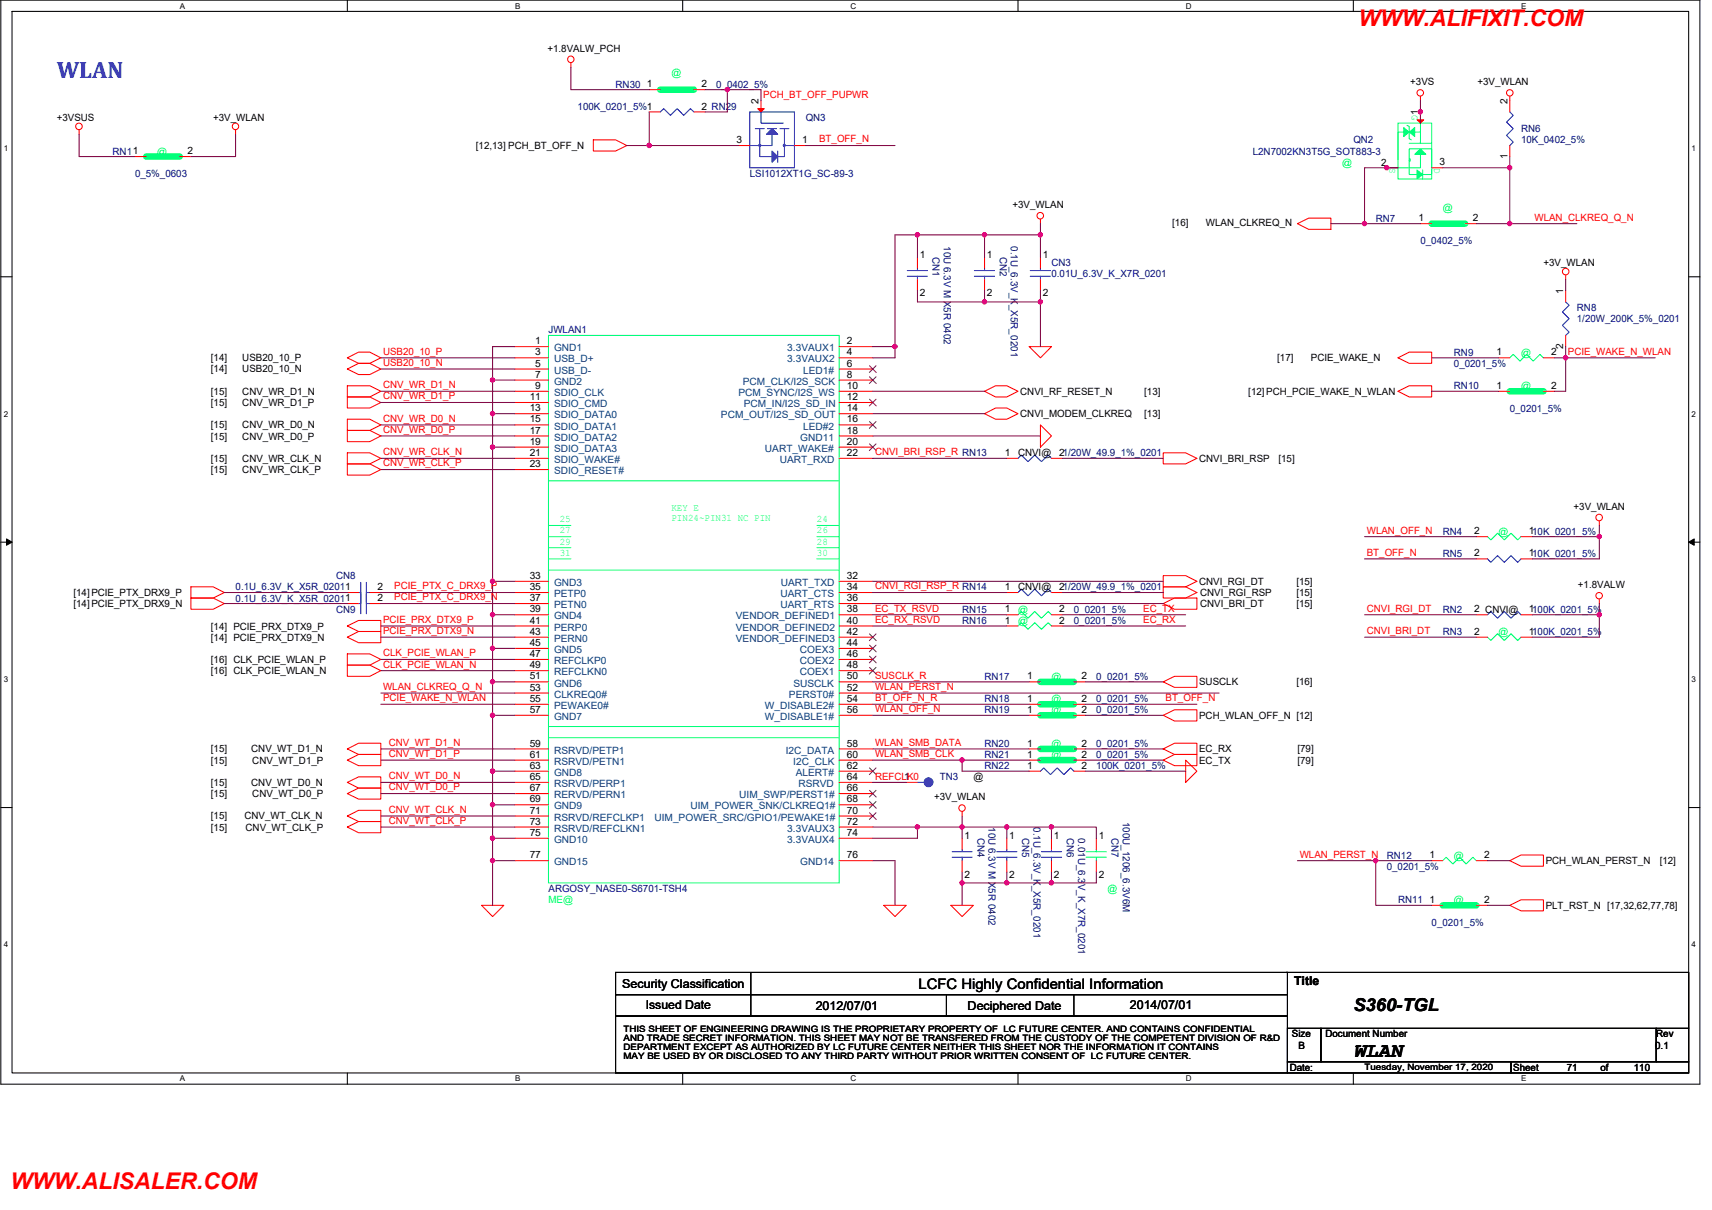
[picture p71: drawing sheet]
<svg xmlns="http://www.w3.org/2000/svg" width="420mm" height="297mm" viewBox="0 0 420 297" stroke-linecap="round" stroke-linejoin="round" font-family="sans-serif">
<defs><g id="words">
<text font-size="5.8" fill="#00f" x="13.9" y="19.2">WLAN</text>
<g font-size="5.6" fill="#f00">
<text x="333.4" y="6.4">WWW.ALIFIXIT.COM</text>
<text x="2.5" y="291.9">WWW.ALISALER.COM</text>
</g>
<text font-size="5.2" x="332.1" y="259.6">WLAN</text>
<text font-size="4.4" x="332.1" y="248.2">S360-TGL</text>
<text font-size="3.6" x="225.4" y="242.7">LCFC Highly Confidential Information</text>
<g font-size="3">
<text x="152.7" y="242.5">Security Classification</text>
<text x="317.6" y="241.7">Title</text>
<text x="158.5" y="247.7">Issued Date</text>
<text x="200.2" y="248">2012/07/01</text>
<text x="237.5" y="248">Deciphered Date</text>
<text x="277.3" y="247.7">2014/07/01</text>
</g>
<g font-size="2.5">
<text x="134.4" y="12.7">+1.8VALW_PCH</text>
<text x="158.8" y="21.4">1</text>
<text x="172.2" y="21.4">2</text>
<text x="346.1" y="21">+3VS</text>
<text x="362.6" y="21">+3V_WLAN</text>
<text x="13.9" y="29.7">+3VSUS</text>
<text x="52.3" y="29.7">+3V_WLAN</text>
<text x="172.2" y="26.9">2 RN29</text>
<text x="186.2" y="25.6" transform="rotate(-90 186.2 25.6)">2</text>
<text x="348" y="28.3" transform="rotate(-90 348 28.3)">1</text>
<text x="369.9" y="25.6" transform="rotate(-90 369.9 25.6)">2</text>
<text x="180.8" y="35.1">3</text>
<text x="196.9" y="35.1">1</text>
<text x="46" y="37.8">2</text>
<text x="116.8" y="36.6">[12,13] PCH_BT_OFF_N</text>
<text x="339" y="40.7">2</text>
<text x="353.3" y="40.6">3</text>
<text x="369.9" y="39" transform="rotate(-90 369.9 39)">1</text>
<text x="248.5" y="51.1">+3V_WLAN</text>
<text x="287.7" y="55.5">[16]</text>
<text x="295.9" y="55.5">WLAN_CLKREQ_N</text>
<text x="348.1" y="54.3">1</text>
<text x="361.5" y="54.3">2</text>
<text x="225.8" y="63.4">1</text>
<text x="242.2" y="63.4">1</text>
<text x="255.9" y="63.4">1</text>
<text x="378.8" y="65.4">+3V_WLAN</text>
<text x="225.8" y="72.8">2</text>
<text x="242.2" y="72.8">2</text>
<text x="255.9" y="72.8">2</text>
<text x="383.7" y="72.2" transform="rotate(-90 383.7 72.2)">1</text>
<text x="51.8" y="88.7">[14]</text>
<text x="59.5" y="88.7">USB20_10_P</text>
<text x="131.3" y="84.5">1</text>
<text x="131.3" y="87.2">3</text>
<text x="207.8" y="84.5">2</text>
<text x="207.8" y="87.2">4</text>
<text x="313.5" y="88.7">[17]</text>
<text x="321.7" y="88.7">PCIE_WAKE_N</text>
<text x="367.3" y="87.2">1</text>
<text x="380.7" y="87.2">2</text>
<text x="383.7" y="85.6" transform="rotate(-90 383.7 85.6)">2</text>
<text x="51.8" y="91.4">[14]</text>
<text x="59.5" y="91.4">USB20_10_N</text>
<text x="131.3" y="90">5</text>
<text x="131.3" y="92.7">7</text>
<text x="131.3" y="95.5">9</text>
<text x="207.8" y="95.5">10</text>
<text x="207.8" y="92.7">8</text>
<text x="207.8" y="90">6</text>
<text x="367.3" y="95.5">1</text>
<text x="380.7" y="95.5">2</text>
<text x="51.8" y="96.9">[15]</text>
<text x="51.8" y="99.7">[15]</text>
<text x="59.5" y="96.9">CNV_WR_D1_N</text>
<text x="59.5" y="99.7">CNV_WR_D1_P</text>
<text x="130" y="98.2">11</text>
<text x="130" y="101">13</text>
<text x="207.8" y="101">14</text>
<text x="207.8" y="98.2">12</text>
<text x="250.4" y="96.9">CNVI_RF_RESET_N</text>
<text x="280.8" y="96.9">[13]</text>
<text x="306.4" y="96.9">[12]PCH_PCIE_WAKE_N_WLAN</text>
<text x="51.8" y="105.2">[15]</text>
<text x="51.8" y="107.9">[15]</text>
<text x="59.5" y="105.2">CNV_WR_D0_N</text>
<text x="59.5" y="107.9">CNV_WR_D0_P</text>
<text x="130" y="103.7">15</text>
<text x="130" y="106.4">17</text>
<text x="207.8" y="103.7">16</text>
<text x="207.8" y="106.4">18</text>
<text x="250.4" y="102.4">CNVI_MODEM_CLKREQ</text>
<text x="280.8" y="102.4">[13]</text>
<text x="51.8" y="113.4">[15]</text>
<text x="59.5" y="113.4">CNV_WR_CLK_N</text>
<text x="130" y="109.2">19</text>
<text x="130" y="111.9">21</text>
<text x="207.8" y="109.2">20</text>
<text x="207.8" y="111.9">22</text>
<text x="246.6" y="111.9">1</text>
<text x="249.8" y="112">CNVI@</text>
<text x="260" y="111.9">21/20W_49.9_1%_0201</text>
<text x="294.3" y="113.4">CNVI_BRI_RSP</text>
<text x="313.8" y="113.4">[15]</text>
<text x="51.8" y="116.1">[15]</text>
<text x="59.5" y="116.1">CNV_WR_CLK_P</text>
<text x="130" y="114.7">23</text>
<text x="386.2" y="125.2">+3V_WLAN</text>
<text x="361.8" y="131.1">2</text>
<text x="375.2" y="131.1">110K_0201_5%</text>
<text x="361.8" y="136.6">2</text>
<text x="375.2" y="136.6">110K_0201_5%</text>
<text x="130" y="142.1">33</text>
<text x="207.8" y="142.1">32</text>
<text x="294.3" y="143.6">CNVI_RGI_DT</text>
<text x="318.2" y="143.6">[15]</text>
<text x="18" y="146.3">[14]PCIE_PTX_DRX9_P</text>
<text x="18" y="149.1">[14]PCIE_PTX_DRX9_N</text>
<text x="92.7" y="144.9">2</text>
<text x="92.7" y="147.6">2</text>
<text x="130" y="144.9">35</text>
<text x="130" y="147.6">37</text>
<text x="207.8" y="144.9">34</text>
<text x="207.8" y="147.6">36</text>
<text x="246.6" y="144.9">1</text>
<text x="249.8" y="144.9">CNVI@</text>
<text x="260" y="144.9">21/20W_49.9_1%_0201</text>
<text x="294.5" y="146.3">CNVI_RGI_RSP</text>
<text x="294.5" y="149.1">CNVI_BRI_DT</text>
<text x="318.2" y="146.3">[15]</text>
<text x="318.2" y="149.1">[15]</text>
<text x="387.3" y="144.4">+1.8VALW</text>
<text x="51.8" y="154.6">[14] PCIE_PRX_DTX9_P</text>
<text x="130" y="150.3">39</text>
<text x="130" y="153.1">41</text>
<text x="130" y="155.8">43</text>
<text x="207.8" y="150.3">38</text>
<text x="207.8" y="153.1">40</text>
<text x="207.8" y="155.8">42</text>
<text x="246.6" y="150.3">1</text>
<text x="246.6" y="153.1">1</text>
<text x="260" y="150.3">2</text>
<text x="260" y="153.1">2</text>
<text x="361.8" y="155.8">2</text>
<text x="361.8" y="150.3">2 CNVI@</text>
<text x="375.2" y="155.8">1100K_0201_5%</text>
<text x="375.2" y="150.3">1100K_0201_5%</text>
<text x="51.8" y="157.3">[14] PCIE_PRX_DTX9_N</text>
<text x="130" y="158.6">45</text>
<text x="130" y="161.3">47</text>
<text x="207.8" y="158.6">44</text>
<text x="207.8" y="161.3">46</text>
<text x="51.8" y="162.8">[16] CLK_PCIE_WLAN_P</text>
<text x="51.8" y="165.5">[16] CLK_PCIE_WLAN_N</text>
<text x="130" y="164">49</text>
<text x="130" y="166.8">51</text>
<text x="207.8" y="166.8">50</text>
<text x="207.8" y="164">48</text>
<text x="252.1" y="166.8">1</text>
<text x="265.5" y="166.8">2</text>
<text x="130" y="169.5">53</text>
<text x="130" y="172.3">55</text>
<text x="207.8" y="172.3">54</text>
<text x="207.8" y="169.5">52</text>
<text x="252.1" y="172.3">1</text>
<text x="265.5" y="172.3">2</text>
<text x="294.3" y="168.3">SUSCLK</text>
<text x="318.2" y="168.3">[16]</text>
<text x="130" y="175">57</text>
<text x="207.8" y="175">56</text>
<text x="252.1" y="175">1</text>
<text x="265.5" y="175">2</text>
<text x="294.3" y="176.5">PCH_WLAN_OFF_N [12]</text>
<text x="51.8" y="184.7">[15]</text>
<text x="61.7" y="184.7">CNV_WT_D1_N</text>
<text x="130" y="183.3">59</text>
<text x="207.8" y="183.3">58</text>
<text x="252.1" y="183.3">1</text>
<text x="265.5" y="183.3">2</text>
<text x="294.3" y="184.7">EC_RX</text>
<text x="318.4" y="184.7">[79]</text>
<text x="51.8" y="187.5">[15]</text>
<text x="61.9" y="187.5">CNV_WT_D1_P</text>
<text x="130" y="186">61</text>
<text x="130" y="188.7">63</text>
<text x="130" y="191.5">65</text>
<text x="207.8" y="188.7">62</text>
<text x="207.8" y="186">60</text>
<text x="207.8" y="191.5">64</text>
<text x="221.9" y="191.5">1</text>
<text x="238.9" y="191.6">@</text>
<text x="252.1" y="188.7">1</text>
<text x="252.1" y="186">1</text>
<text x="265.5" y="188.7">2</text>
<text x="265.5" y="186">2</text>
<text x="294.3" y="187.5">EC_TX</text>
<text x="318.4" y="187.5">[79]</text>
<text x="51.8" y="193">[15]</text>
<text x="51.8" y="195.7">[15]</text>
<text x="61.7" y="193">CNV_WT_D0_N</text>
<text x="61.9" y="195.7">CNV_WT_D0_P</text>
<text x="130" y="194.2">67</text>
<text x="130" y="197">69</text>
<text x="207.8" y="197">68</text>
<text x="207.8" y="194.2">66</text>
<text x="229.3" y="196.5">+3V_WLAN</text>
<text x="51.8" y="203.9">[15]</text>
<text x="51.8" y="201.2">[15]</text>
<text x="60" y="201.2">CNV_WT_CLK_N</text>
<text x="60.3" y="203.9">CNV_WT_CLK_P</text>
<text x="130" y="199.7">71</text>
<text x="130" y="202.4">73</text>
<text x="207.8" y="199.7">70</text>
<text x="207.8" y="202.4">72</text>
<text x="130" y="205.2">75</text>
<text x="207.8" y="205.2">74</text>
<text x="236.7" y="206.1">1</text>
<text x="247.7" y="206.1">1</text>
<text x="258.6" y="206.1">1</text>
<text x="269.7" y="206.1">1</text>
<text x="130" y="210.7">77</text>
<text x="207.8" y="210.7">76</text>
<text x="236.7" y="215.4">2</text>
<text x="247.7" y="215.4">2</text>
<text x="258.6" y="215.4">2</text>
<text x="269.7" y="215.4">2</text>
<text x="350.8" y="210.7">1</text>
<text x="364.2" y="210.7">2</text>
<text x="379.3" y="212.1">PCH_WLAN_PERST_N</text>
<text x="407.3" y="212.1">[12]</text>
<text x="350.8" y="221.7">1</text>
<text x="364.2" y="221.7">2</text>
<text x="379.3" y="223.1">PLT_RST_N [17,32,62,77,78]</text>
<text x="317.1" y="254.7">Size</text>
<text x="318.7" y="257.4">B</text>
<text x="325.3" y="254.7">Document Number</text>
<text x="406.2" y="257.4">0.1</text>
<text x="406.5" y="254.7">Rev</text>
<text x="316.5" y="262.9">Date:</text>
<text x="371.4" y="262.9">Sheet</text>
<text x="384.5" y="262.9">71</text>
<text x="392.8" y="262.9">of</text>
<text x="401" y="262.9">110</text>
</g>
<g font-size="2.5" fill="#000080">
<text x="151.1" y="21.5">RN30</text>
<text x="175.8" y="21.5">0_0402_5%</text>
<text x="141.8" y="27">100K_0201_5%1</text>
<text x="197.7" y="29.7">QN3</text>
<text x="332.1" y="35.2">QN2</text>
<text x="373.3" y="32.5">RN6</text>
<text x="373.3" y="35.2">10K_0402_5%</text>
<text x="27.6" y="38">RN11</text>
<text x="307.5" y="38">L2N7002KN3T5G_SOT883-3</text>
<text x="33.1" y="43.4">0_5%_0603</text>
<text x="184" y="43.4">LSI1012XT1G_SC-89-3</text>
<text x="337.6" y="54.4">RN7</text>
<text x="348.6" y="59.9">0_0402_5%</text>
<text x="228.9" y="63.2" transform="rotate(90 228.9 63.2)">CN1</text>
<text x="231.6" y="60.4" transform="rotate(90 231.6 60.4)">10U 6.3V M X5R 0402</text>
<text x="245.4" y="63.2" transform="rotate(90 245.4 63.2)">CN2</text>
<text x="248.1" y="60.4" transform="rotate(90 248.1 60.4)">0.1U_6.3V_K_X5R_0201</text>
<text x="258.1" y="65.4">CN3</text>
<text x="258.1" y="68.1">0.01U_6.3V_K_X7R_0201</text>
<text x="387" y="76.4">RN8</text>
<text x="134.6" y="81.8">JWLAN1</text>
<text x="387" y="79.1">1/20W_200K_5%_0201</text>
<text x="356.8" y="87.3">RN9</text>
<text x="356.8" y="90.1">0_0201_5%</text>
<text x="356.8" y="95.5">RN10</text>
<text x="370.5" y="101">0_0201_5%</text>
<text x="354.1" y="131.2">RN4</text>
<text x="354.1" y="136.7">RN5</text>
<text x="82.5" y="142.2">CN8</text>
<text x="57.8" y="144.9">0.1U_6.3V_K_X5R_02011</text>
<text x="57.8" y="147.7">0.1U_6.3V_K_X5R_02011</text>
<text x="82.5" y="150.4">CN9</text>
<text x="236.1" y="150.4">RN15</text>
<text x="236.1" y="153.2">RN16</text>
<text x="263.6" y="150.4">0_0201_5%</text>
<text x="263.6" y="153.2">0_0201_5%</text>
<text x="354.1" y="155.9">RN3</text>
<text x="354.1" y="150.4">RN2</text>
<text x="241.6" y="166.9">RN17</text>
<text x="269.1" y="166.9">0_0201_5%</text>
<text x="241.6" y="172.4">RN18</text>
<text x="269.1" y="172.4">0_0201_5%</text>
<text x="241.6" y="175.1">RN19</text>
<text x="269.1" y="175.1">0_0201_5%</text>
<text x="241.6" y="183.3">RN20</text>
<text x="269.1" y="183.3">0_0201_5%</text>
<text x="230.6" y="191.6">TN3</text>
<text x="241.6" y="188.8">RN22</text>
<text x="241.6" y="186.1">RN21</text>
<text x="269.1" y="188.8">100K_0201_5%</text>
<text x="269.1" y="186.1">0_0201_5%</text>
<text x="242.6" y="203" transform="rotate(90 242.6 203)">10U 6.3V M X5R 0402</text>
<text x="253.6" y="203" transform="rotate(90 253.6 203)">0.1U_6.3V_K_X5R_0201</text>
<text x="275.5" y="201.7" transform="rotate(90 275.5 201.7)">100U_1206_6.3V6M</text>
<text x="239.9" y="205.8" transform="rotate(90 239.9 205.8)">CN4</text>
<text x="250.9" y="205.8" transform="rotate(90 250.9 205.8)">CN5</text>
<text x="261.8" y="205.8" transform="rotate(90 261.8 205.8)">CN6</text>
<text x="264.6" y="205.8" transform="rotate(90 264.6 205.8)">0.01U_6.3V_K_X7R_0201</text>
<text x="272.8" y="205.8" transform="rotate(90 272.8 205.8)">CN7</text>
<text x="340.3" y="210.8">RN12</text>
<text x="340.3" y="213.5">0_0201_5%</text>
<text x="134.6" y="219">ARGOSY_NASE0-S6701-TSH4</text>
<text x="343.1" y="221.7">RN11</text>
<text x="351.4" y="227.2">0_0201_5%</text>
</g>
<g font-size="2.5" fill="#0f0">
<text x="164.8" y="18.8">@</text>
<text x="38.6" y="38">@</text>
<text x="329.4" y="40.7">@</text>
<text x="354.1" y="51.7">@</text>
<text x="373.3" y="87.3">@</text>
<text x="373.3" y="95.5">@</text>
<text x="367.8" y="131.2">@</text>
<text x="249.8" y="150.4">@</text>
<text x="249.8" y="153.2">@</text>
<text x="367.8" y="155.9">@</text>
<text x="258.1" y="166.9">@</text>
<text x="258.1" y="172.4">@</text>
<text x="258.1" y="175.1">@</text>
<text x="258.1" y="183.3">@</text>
<text x="258.1" y="186.1">@</text>
<text x="356.8" y="210.8">@</text>
<text x="271.8" y="219">@</text>
<text x="356.8" y="221.7">@</text>
</g>
<g font-size="2.5" fill="#f00">
<text x="187.3" y="24">PCH_BT_OFF_PUPWR</text>
<text x="201" y="35">BT_OFF_N</text>
<text x="376.6" y="54.1">WLAN_CLKREQ_Q_N</text>
<text x="94" y="89.8">USB20_10_N</text>
<text x="94" y="87.1">USB20_10_P</text>
<text x="384.8" y="87.1">PCIE_WAKE_N_WLAN</text>
<text x="94" y="95.3">CNV_WR_D1_N</text>
<text x="94" y="98">CNV_WR_D1_P</text>
<text x="94" y="106.3">CNV_WR_D0_P</text>
<text x="94" y="103.5">CNV_WR_D0_N</text>
<text x="94" y="111.8">CNV_WR_CLK_N</text>
<text x="214.7" y="111.8">CNVI_BRI_RSP_R RN13</text>
<text x="94" y="114.5">CNV_WR_CLK_P</text>
<text x="335.4" y="131">WLAN_OFF_N</text>
<text x="335.4" y="136.4">BT_OFF_N</text>
<text x="96.8" y="144.7">PCIE_PTX_C_DRX9_P</text>
<text x="96.8" y="147.4">PCIE_PTX_C_DRX9_N</text>
<text x="214.7" y="144.7">CNVI_RGI_RSP_R RN14</text>
<text x="94" y="155.7">PCIE_PRX_DTX9_N</text>
<text x="94" y="152.9">PCIE_PRX_DTX9_P</text>
<text x="214.7" y="150.2">EC_TX_RSVD</text>
<text x="214.7" y="152.9">EC_RX_RSVD</text>
<text x="280.6" y="150.2">EC_TX</text>
<text x="280.6" y="152.9">EC_RX</text>
<text x="335.4" y="155.7">CNVI_BRI_DT</text>
<text x="335.4" y="150.2">CNVI_RGI_DT</text>
<text x="94" y="161.1">CLK_PCIE_WLAN_P</text>
<text x="94" y="163.9">CLK_PCIE_WLAN_N</text>
<text x="214.7" y="166.6">SUSCLK_R</text>
<text x="94" y="172.1">PCIE_WAKE_N_WLAN</text>
<text x="94" y="169.4">WLAN_CLKREQ_Q_N</text>
<text x="214.7" y="172.1">BT_OFF_N_R</text>
<text x="214.7" y="169.4">WLAN_PERST_N</text>
<text x="286" y="172.1">BT_OFF_N</text>
<text x="214.7" y="174.8">WLAN_OFF_N</text>
<text x="95.4" y="183.1">CNV_WT_D1_N</text>
<text x="95.4" y="185.8">CNV_WT_D1_P</text>
<text x="214.7" y="185.8">WLAN_SMB_CLK</text>
<text x="214.7" y="183.1">WLAN_SMB_DATA</text>
<text x="95.4" y="191.3">CNV_WT_D0_N</text>
<text x="214.7" y="191.5">REFCLK0</text>
<text x="95.4" y="194.1">CNV_WT_D0_P</text>
<text x="95.4" y="199.6">CNV_WT_CLK_N</text>
<text x="95.4" y="202.3">CNV_WT_CLK_P</text>
<text x="319" y="210.5">WLAN_PERST_N</text>
</g>
<g font-size="2.5" fill="#00ff80">
<text x="346.5" y="28.3" transform="rotate(90 346.5 28.3)">G</text>
<text x="341" y="41.2" transform="rotate(90 341 41.2)">S</text>
<text x="351.9" y="41.2" transform="rotate(90 351.9 41.2)">D</text>
<text x="164.8" y="125.4">KEY E</text>
<text x="137.4" y="128.2">25</text>
<text x="137.4" y="130.9">27</text>
<text x="164.8" y="127.9">PIN24~PIN31 NC PIN</text>
<text x="200.5" y="128.2">24</text>
<text x="200.5" y="130.9">26</text>
<text x="137.4" y="133.7">29</text>
<text x="137.4" y="136.4">31</text>
<text x="200.5" y="133.7">28</text>
<text x="200.5" y="136.4">30</text>
</g>
<g font-size="2.5" fill="#004080">
<text x="136" y="86.2">GND1</text>
<text x="136" y="89">USB_D+</text>
<text x="193.2" y="86.2">3.3VAUX1</text>
<text x="193.2" y="89">3.3VAUX2</text>
<text x="136" y="91.7">USB_D-</text>
<text x="136" y="94.4">GND2</text>
<text x="182.3" y="94.4">PCM_CLK/I2S_SCK</text>
<text x="197.1" y="91.7">LED1#</text>
<text x="136" y="97.2">SDIO_CLK</text>
<text x="136" y="99.9">SDIO_CMD</text>
<text x="181.2" y="97.2">PCM_SYNC/I2S_WS</text>
<text x="182.5" y="99.9">PCM_IN/I2S_SD_IN</text>
<text x="136" y="102.7">SDIO_DATA0</text>
<text x="136" y="105.5">SDIO_DATA1</text>
<text x="176.9" y="102.7">PCM_OUT/I2S_SD_OUT</text>
<text x="197.1" y="105.5">LED#2</text>
<text x="136" y="108.2">SDIO_DATA2</text>
<text x="136" y="110.9">SDIO_DATA3</text>
<text x="136" y="113.7">SDIO_WAKE#</text>
<text x="187.7" y="110.9">UART_WAKE#</text>
<text x="191.4" y="113.7">UART_RXD</text>
<text x="196.4" y="108.2">GND11</text>
<text x="136" y="116.4">SDIO_RESET#</text>
<text x="136" y="143.8">GND3</text>
<text x="191.6" y="143.8">UART_TXD</text>
<text x="136" y="146.6">PETP0</text>
<text x="136" y="149.3">PETN0</text>
<text x="191.5" y="146.6">UART_CTS</text>
<text x="191.5" y="149.3">UART_RTS</text>
<text x="136" y="152.1">GND4</text>
<text x="136" y="154.8">PERP0</text>
<text x="180.6" y="152.1">VENDOR_DEFINED1</text>
<text x="180.6" y="154.8">VENDOR_DEFINED2</text>
<text x="136" y="157.6">PERN0</text>
<text x="136" y="160.3">GND5</text>
<text x="180.6" y="157.6">VENDOR_DEFINED3</text>
<text x="196.3" y="160.3">COEX3</text>
<text x="136" y="163">REFCLKP0</text>
<text x="136" y="165.8">REFCLKN0</text>
<text x="196.3" y="163">COEX2</text>
<text x="196.3" y="165.8">COEX1</text>
<text x="136" y="168.5">GND6</text>
<text x="136" y="171.3">CLKREQ0#</text>
<text x="193.6" y="171.3">PERST0#</text>
<text x="194.7" y="168.5">SUSCLK</text>
<text x="136" y="174">PEWAKE0#</text>
<text x="136" y="176.7">GND7</text>
<text x="187.7" y="174">W_DISABLE2#</text>
<text x="187.7" y="176.7">W_DISABLE1#</text>
<text x="136" y="185">RSRVD/PETP1</text>
<text x="192.9" y="185">I2C_DATA</text>
<text x="136" y="187.7">RSRVD/PETN1</text>
<text x="136" y="190.5">GND8</text>
<text x="194.7" y="187.7">I2C_CLK</text>
<text x="195.3" y="190.5">ALERT#</text>
<text x="136" y="193.2">RSRVD/PERP1</text>
<text x="136" y="196">RERVD/PERN1</text>
<text x="181.4" y="196">UIM_SWP/PERST1#</text>
<text x="195.9" y="193.2">RSRVD</text>
<text x="136" y="198.7">GND9</text>
<text x="136" y="201.5">RSRVD/REFCLKP1</text>
<text x="160.6" y="201.5">UIM_POWER_SRC/GPIO1/PEWAKE1#</text>
<text x="169.4" y="198.7">UIM_POWER_SNK/CLKREQ1#</text>
<text x="136" y="204.2">RSRVD/REFCLKN1</text>
<text x="136" y="206.9">GND10</text>
<text x="193.2" y="204.2">3.3VAUX3</text>
<text x="193.2" y="206.9">3.3VAUX4</text>
<text x="136" y="212.4">GND15</text>
<text x="196.4" y="212.4">GND14</text>
</g>
<text font-size="2.5" fill="#00ff40" x="134.6" y="221.7">ME@</text>
<g font-size="2.2">
<text x="153" y="253.3">THIS SHEET OF ENGINEERING DRAWING IS THE PROPRIETARY PROPERTY OF LC FUTURE CENTER. AND CONTAINS CONFIDENTIAL</text>
<text x="153" y="255.6">AND TRADE SECRET INFORMATION. THIS SHEET MAY NOT BE TRANSFERED FROM THE CUSTODY OF THE COMPETENT DIVISION OF R&amp;D</text>
<text x="153" y="257.8">DEPARTMENT EXCEPT AS AUTHORIZED BY LC FUTURE CENTER NEITHER THIS SHEET NOR THE INFORMATION IT CONTAINS</text>
<text x="153" y="260.1">MAY BE USED BY OR DISCLOSED TO ANY THIRD PARTY WITHOUT PRIOR WRITTEN CONSENT OF LC FUTURE CENTER.</text>
<text x="334.9" y="262.6">Tuesday, November 17, 2020</text>
</g>
<g font-size="2">
<text x="44.1" y="2.1">A</text>
<text x="126.4" y="2.1">B</text>
<text x="208.7" y="2.1">C</text>
<text x="291" y="2.1">D</text>
<text x="373.3" y="2.1">E</text>
<text x=".9" y="37.1">1</text>
<text x="415.2" y="37.1">1</text>
<text x=".9" y="102.3">2</text>
<text x="415.2" y="102.3">2</text>
<text x=".9" y="167.4">3</text>
<text x="415.2" y="167.4">3</text>
<text x=".9" y="232.6">4</text>
<text x="415.2" y="232.6">4</text>
<text x="44.1" y="265.5">A</text>
<text x="126.4" y="265.5">B</text>
<text x="208.7" y="265.5">C</text>
<text x="291" y="265.5">D</text>
<text x="373.3" y="265.5">E</text>
</g>
</g></defs>
<path d="M.2 0h417v266.1h-417zM3 2.8h411.4v260.6h-411.4z" fill="none" stroke="#000" stroke-width=".25"/>
<g fill="#fff">
<path d="M44.1 .3h1.3v2.2h-1.3z"/>
<path d="M44.1 263.7h1.3v2.2h-1.3z"/>
</g>
<path d="M85.2 0v2.8M85.2 263.4v2.7" fill="none" stroke="#000" stroke-width=".25"/>
<g fill="#fff">
<path d="M126.4 .3h1.3v2.2h-1.3z"/>
<path d="M126.4 263.7h1.3v2.2h-1.3z"/>
</g>
<path d="M167.5 0v2.8M167.5 263.4v2.7" fill="none" stroke="#000" stroke-width=".25"/>
<g fill="#fff">
<path d="M208.7 .3h1.4v2.2h-1.4z"/>
<path d="M208.7 263.7h1.4v2.2h-1.4z"/>
</g>
<path d="M249.8 0v2.8M249.8 263.4v2.7" fill="none" stroke="#000" stroke-width=".25"/>
<g fill="#fff">
<path d="M291 .3h1.4v2.2h-1.4z"/>
<path d="M291 263.7h1.4v2.2h-1.4z"/>
</g>
<path d="M332.1 0v2.8M332.1 263.4v2.7" fill="none" stroke="#000" stroke-width=".25"/>
<g fill="#fff">
<path d="M373.3 .3h1.3v2.2h-1.3z"/>
<path d="M373.3 263.7h1.3v2.2h-1.3z"/>
<path d="M.9 35.3h1.1v2.2h-1.1z"/>
<path d="M415.2 35.3h1.1v2.2h-1.1z"/>
<path d="M.9 100.5h1.1v2.2h-1.1z"/>
<path d="M415.2 100.5h1.1v2.2h-1.1z"/>
</g>
<path d="M.2 67.9h2.8M414.4 67.9h2.8" fill="none" stroke="#000" stroke-width=".25"/>
<g fill="#fff">
<path d="M.9 165.7h1.1v2.2h-1.1z"/>
<path d="M415.2 165.7h1.1v2.2h-1.1z"/>
</g>
<path d="M.2 133.1h2.8M1.6 132.3l1.4 .8-1.4 .8zM414.4 133.1h2.8M414.4 133.1l1.4-.8v1.6z" fill="none" stroke="#000" stroke-width=".25"/>
<path d="M1.6 132.3l1.4 .8-1.4 .8zM414.4 133.1l1.4-.8v1.6z" fill="#000"/>
<g fill="#fff">
<path d="M.9 230.8h1.1v2.2h-1.1z"/>
<path d="M415.2 230.8h1.1v2.2h-1.1z"/>
</g>
<g fill="none" stroke="#000" stroke-width=".25">
<path d="M.2 198.2h2.8M414.4 198.2h2.8M151.1 238.7h164.9v5.5h-164.9zM184.3 238.7v10.7M315.7 238.7h98.7v13.7M151.1 244.2h164.9v5.2h-164.9zM151.1 249.4h164.9v14h-164.9zM232.3 244.2v5.2M263.6 244.2v5.2M316 252.4h8.2v8.2h-8.2zM324.2 252.4h82.3v8.2h-82.3zM406.5 252.4h7.9v8.2h-7.9z"/>
<path d="M316 260.6h54.8v2.8h-54.8zM370.8 260.6h43.6v2.8h-43.6z"/>
</g>
<g fill="none" stroke="#f00" stroke-width=".25">
<path d="M140.1 15.4v1.1M19.4 31.9v1.1M57.8 31.9v1.1M145.6 34.3h5.5l2.7 1.4-2.7 1.4h-5.5zM348.6 23.6v1.1M370.5 23.6v1.1M255.3 53.8v1.1M318.4 54.9l2.8-1.3h5.4v2.7h-5.4zM384.2 67.5v1.1M85.2 90.6l2.8-1.4h2.8l2.7 1.4-2.7 1.3h-2.8zM85.2 87.8l2.8-1.4h2.8l2.7 1.4-2.7 1.4h-2.8zM85.2 94.7h5.6l2.7 1.4-2.7 1.4h-5.6z"/>
<path d="M85.2 97.5h5.6l2.7 1.3-2.7 1.4h-5.6zM241.6 96.1l2.7-1.4h2.8l2.7 1.4-2.7 1.4h-2.8zM252.6 85.1h5.5l-2.8 2.7zM343.1 87.8l2.8-1.4h5.5v2.8h-5.5zM343.1 96.1l2.8-1.4h5.5v2.8h-5.5zM85.2 102.9h5.6l2.7 1.4-2.7 1.4h-5.6zM85.2 105.7h5.6l2.7 1.3-2.7 1.4h-5.6zM85.2 111.2h5.6l2.7 1.3-2.7 1.4h-5.6zM85.2 113.9h5.6l2.7 1.4-2.7 1.3h-5.6zM241.6 101.6l2.7-1.4h2.8l2.7 1.4-2.7 1.3h-2.8zM255.3 104.3l2.8 2.7-2.8 2.8zM285.5 111.2h5.5l2.7 1.3-2.7 1.4h-5.5z"/>
<path d="M392.5 127.9v1.1M46.9 144.1h5.4l2.8 1.4-2.8 1.3h-5.4zM46.9 146.8h5.4l2.8 1.4-2.8 1.4h-5.4zM85.2 153.7l2.8-1.4h5.5v2.7h-5.5zM85.2 156.4l2.8-1.4h5.5v2.8h-5.5zM285.5 141.3h5.5l2.7 1.4-2.7 1.4h-5.5zM285.5 144.1h5.5l2.7 1.4-2.7 1.3h-5.5zM285.5 148.2l2.7-1.4h5.5v2.8h-5.5zM392.5 147.1v1.1M85.2 160.5h5.6l2.7 1.4-2.7 1.4h-5.6zM85.2 163.3h5.6l2.7 1.3-2.7 1.4h-5.6zM285.5 167.4l2.7-1.4h5.5v2.7h-5.5z"/>
<path d="M285.5 175.6l2.7-1.4h5.5v2.8h-5.5zM85.2 183.9l2.8-1.4h5.5v2.7h-5.5zM85.2 186.6l2.8-1.4h5.5v2.8h-5.5zM85.2 192.1l2.8-1.4h5.5v2.8h-5.5zM85.2 194.8l2.8-1.3h5.5v2.7h-5.5zM236.1 199.2v1.1M285.5 183.9l2.7-1.4h5.5v2.7h-5.5zM285.5 186.6l2.7-1.4h5.5v2.8h-5.5zM291 186.6l2.7 2.7-2.7 2.8zM85.2 200.3l2.8-1.4h5.5v2.8h-5.5zM85.2 203l2.8-1.3h5.5v2.7h-5.5zM370.5 211.3l2.8-1.4h5.5v2.7h-5.5z"/>
<path d="M118.2 222.2h5.4l-2.7 2.8zM216.9 222.2h5.5l-2.7 2.8zM233.4 222.2h5.5l-2.8 2.8zM370.5 222.2l2.8-1.3h5.5v2.7h-5.5z"/>
<circle cx="140.1" cy="14.6" r=".79"/>
<circle cx="19.4" cy="31" r=".81"/>
<circle cx="57.8" cy="31" r=".79"/>
<circle cx="348.6" cy="22.8" r=".8"/>
<circle cx="370.5" cy="22.8" r=".8"/>
<circle cx="255.3" cy="53" r=".81"/>
<circle cx="384.2" cy="66.7" r=".81"/>
<circle cx="392.5" cy="127" r=".81"/>
<circle cx="392.5" cy="146.2" r=".8"/>
<circle cx="236.1" cy="198.4" r=".79"/>
</g>
<path d="M189.5 31.6l1.4 1.4h-2.8z" fill="#00f"/>
<path d="M189.5 31.6l1.4 1.4h-2.8z" fill="none" stroke="#00f" stroke-width=".25"/>
<path d="M189.5 37.1l1.4 1.3-1.4 1.4z" fill="#00f"/>
<path d="M185.4 31.6h2.2M186.5 31.6v6.8h3M186.8 27.5v2.7h5.4M188.4 31.6h2.2M189.5 37.1l1.4 1.3-1.4 1.4zM189.5 33v2.7h-5.5M190.9 37.1v2.7M191.4 31.6h2.2M192.5 31.6v6.8h-1.6M192.5 35.7h2.5" fill="none" stroke="#00f" stroke-width=".25"/>
<circle cx="192.5" cy="35.7" r=".26" fill="#00f"/>
<circle cx="192.5" cy="35.7" r=".26" fill="none" stroke="#00f" stroke-width=".25"/>
<circle cx="186.5" cy="35.7" r=".26" fill="#00f"/>
<g fill="none" stroke="#00f" stroke-width=".25">
<path d="M184 27.5h11v13.7h-11z"/>
<circle cx="186.5" cy="35.7" r=".26"/>
</g>
<path d="M195 35.7h2.7" fill="none" stroke="#f00" stroke-width=".25"/>
<path d="M186 26.7h1.6l-.8 .8z" fill="#f00"/>
<g fill="none" stroke="#f00" stroke-width=".25">
<path d="M181.3 35.7h2.7M186 26.7h1.6l-.8 .8zM186.8 24.7v2.8M370.5 35.7v2.7M370.5 24.7v2.8M225.2 63.2v2.7M225.2 68.6v2.8M241.6 63.2v2.7M241.6 68.6v2.8M126.4 85.1h8.2M126.4 87.8h8.2M126.4 90.6h8.2"/>
<path d="M126.4 93.3h8.2M126.4 96.1h8.2M126.4 98.8h8.2M205.9 85.1h8.3M205.9 87.8h8.3M205.9 90.6h8.3M205.9 93.3h8.3M205.9 96.1h8.3M205.9 98.8h8.3M126.4 101.6h8.2M126.4 104.3h8.2M126.4 107h8.2"/>
<path d="M126.4 109.8h8.2M126.4 112.5h8.2M126.4 115.3h8.2M205.9 101.6h8.3M205.9 104.3h8.3M205.9 107h8.3M205.9 109.8h8.3M205.9 112.5h8.3M247.1 112.5h2.7M258.1 112.5h2.7M362.3 137.2h2.8M373.3 137.2h2.7"/>
<path d="M126.4 142.7h8.2M126.4 145.5h8.2M126.4 148.2h8.2M126.4 150.9h8.2M126.4 153.7h8.2M126.4 156.4h8.2M126.4 159.2h8.2M205.9 142.7h8.3M205.9 145.5h8.3M205.9 148.2h8.3M205.9 150.9h8.3M205.9 153.7h8.3"/>
<path d="M205.9 156.4h8.3M205.9 159.2h8.3M362.3 156.4h2.8M373.3 156.4h2.7M126.4 161.9h8.2M126.4 164.6h8.2M126.4 167.4h8.2M126.4 170.1h8.2M126.4 172.9h8.2M126.4 175.6h8.2M205.9 161.9h8.3M205.9 164.6h8.3"/>
<path d="M205.9 167.4h8.3M205.9 170.1h8.3M205.9 172.9h8.3M205.9 175.6h8.3M252.6 175.6h2.7M263.6 175.6h2.7M126.4 183.9h8.2M126.4 186.6h8.2M126.4 189.3h8.2M126.4 192.1h8.2M126.4 194.8h8.2M126.4 197.6h8.2"/>
<path d="M205.9 183.9h8.3M205.9 186.6h8.3M205.9 189.3h8.3M205.9 192.1h8.3M205.9 194.8h8.3M205.9 197.6h8.3M126.4 200.3h8.2M126.4 203h8.2M126.4 205.8h8.2M126.4 211.3h8.2M205.9 200.3h8.3M205.9 203h8.3"/>
<path d="M205.9 205.8h8.3M205.9 211.3h8.3M236.1 205.8v2.7M236.1 211.3v2.7M247.1 205.8v2.7M247.1 211.3v2.7M351.4 211.3h2.7M362.3 211.3h2.8"/>
</g>
<g fill="none" stroke="#00ff80" stroke-width=".25">
<path d="M134.6 82.3h71.3v134.4h-71.3zM134.6 118h71.3M134.6 140h71.3M134.6 129h5.5M134.6 131.7h5.5M134.6 134.5h5.5M134.6 137.2h5.5M200.5 137.2h5.4M200.5 131.7h5.4M200.5 129h5.4M200.5 134.5h5.4M134.6 178.4h71.3"/>
<path d="M134.6 181.1h71.3"/>
</g>
<g fill="none" stroke="#804000" stroke-width=".25">
<path d="M213.4 89.8l1.6 1.6M213.4 92.5l1.6 1.6M213.4 98l1.6 1.7M215 89.8l-1.7 1.6M215 92.5l-1.7 1.6M215 98l-1.7 1.7M213.4 103.5l1.6 1.7M213.4 109l1.6 1.6M215 103.5l-1.7 1.7M215 109l-1.7 1.6M213.4 155.6l1.6 1.7M213.4 158.4l1.6 1.6"/>
<path d="M215 155.6l-1.7 1.7M215 158.4l-1.7 1.6M213.4 161.1l1.6 1.6M213.4 163.8l1.6 1.7M215 161.1l-1.7 1.6M215 163.8l-1.7 1.7M213.4 188.5l1.6 1.7M213.4 194l1.6 1.7M213.4 196.8l1.6 1.6M213.4 199.5l1.6 1.7M215 188.5l-1.7 1.7M215 194l-1.7 1.7"/>
<path d="M215 196.8l-1.7 1.6M215 199.5l-1.7 1.7"/>
</g>
<path d="M255.3 175.6h8.3" fill="none" stroke="#00ff80" stroke-width="1.6"/>
<g fill="none" stroke="#00f" stroke-width=".25">
<path d="M370.5 27.5l.9 .8-1.7 1.7 1.7 1.6-1.7 1.6 1.7 1.7-.9 .8M222.7 67.8h4.9M222.7 66.4h4.9M225.2 65.9v.5M225.2 67.8v.8M239.1 67.8h5M239.1 66.4h5M241.6 65.9v.5M241.6 67.8v.8M249.8 112.5l.8-.8 1.7 1.6 1.6-1.6 1.7 1.6 1.6-1.6 .9 .8M365.1 137.2l.8 .8 1.6-1.6 1.7 1.6 1.6-1.6 1.7 1.6 .8-.8M233.7 210.4h4.9"/>
<path d="M233.7 209.1h4.9M236.1 208.5v.6M236.1 210.4v.9M244.6 210.4h5M244.6 209.1h5M247.1 208.5v.6M247.1 210.4v.9"/>
</g>
<path d="M365.1 156.4l.8 .8 1.6-1.6 1.7 1.6 1.6-1.6 1.7 1.6 .8-.8M354.1 211.3l.8-.9 1.7 1.7 1.6-1.7 1.6 1.7 1.7-1.7 .8 .9" fill="none" stroke="#00ff40" stroke-width=".25"/>
<circle cx="227.9" cy="192" r="1.08" fill="#00f"/>
<g fill="none" stroke="#00f" stroke-width=".25">
<path d="M162 27.5l.9-.8 1.6 1.6 1.7-1.6 1.6 1.6 1.6-1.6 .9 .8M252.8 67.8h5M252.8 66.4h5M255.3 65.9v.5M255.3 67.8v.8M384.2 74.1l.9 .8-1.7 1.7 1.7 1.6-1.7 1.7 1.7 1.6-.9 .8M88 145.5h.5M88 148.2h.5M88.5 143v4.9M88.5 145.7v5M89.9 145.5h.9M89.9 148.2h.9"/>
<path d="M89.9 143v4.9M89.9 145.7v5M249.8 145.5l.8-.9 1.7 1.7 1.6-1.7 1.7 1.7 1.6-1.7 .9 .9M365.1 150.9l.8-.8 1.6 1.7 1.7-1.7 1.6 1.7 1.7-1.7 .8 .8M225.2 192.1h1.6M255.3 189.3l.8-.8 1.7 1.7 1.6-1.7 1.7 1.7 1.7-1.7 .8 .8M255.6 210.4h5M255.6 209.1h5M258.1 208.5v.6M258.1 210.4v.9"/>
<circle cx="227.9" cy="192" r="1.08"/>
</g>
<g fill="none" stroke="#f00" stroke-width=".25">
<path d="M33.1 38.4h2.8M44.1 38.4h2.8M159.3 22h2.7M159.3 27.5h2.7M170.3 22h2.7M170.3 27.5h2.7M348.6 54.9h2.8M359.6 54.9h2.7M255.3 63.2v2.7M255.3 68.6v2.8M384.2 71.4v2.7M367.8 87.8h2.7"/>
<path d="M378.8 87.8h2.7M384.2 82.3v2.8M362.3 131.7h2.8M373.3 131.7h2.7M85.2 145.5h2.8M85.2 148.2h2.8M90.8 145.5h2.7M90.8 148.2h2.7M247.1 145.5h2.7M247.1 150.9h2.7M247.1 153.7h2.7M258.1 145.5h2.7"/>
<path d="M258.1 150.9h2.7M258.1 153.7h2.7M362.3 150.9h2.8M373.3 150.9h2.7M252.6 167.4h2.7M263.6 167.4h2.7M222.4 192.1h2.8M252.6 189.3h2.7M252.6 183.9h2.7M252.6 186.6h2.7M263.6 189.3h2.7M263.6 183.9h2.7"/>
<path d="M263.6 186.6h2.7M258.1 205.8v2.7M258.1 211.3v2.7M269.1 205.8v2.7M269.1 211.3v2.7M351.4 222.2h2.7M362.3 222.2h2.8"/>
</g>
<path d="M35.9 38.4h8.2M162 22h8.3M351.4 54.9h8.2M255.3 167.4h8.3M255.3 183.9h8.3M255.3 186.6h8.3M354.1 222.2h8.2" fill="none" stroke="#00ff80" stroke-width="1.6"/>
<path d="M370.5 87.8l.9-.8 1.6 1.6 1.6-1.6 1.7 1.6 1.6-1.6 .9 .8M365.1 131.7l.8 .8 1.6-1.6 1.7 1.6 1.6-1.6 1.7 1.6 .8-.8M249.8 150.9l.8-.8 1.7 1.7 1.6-1.7 1.7 1.7 1.6-1.7 .9 .8M249.8 153.7l.8-.8 1.7 1.6 1.6-1.6 1.7 1.6 1.6-1.6 .9 .8M266.6 210.4h4.9M266.6 209.1h4.9M269.1 208.5v.6M269.1 210.4v.9" fill="none" stroke="#00ff40" stroke-width=".25"/>
<path d="M347.2 37.9l1.4-1.4 1.4 1.4z" fill="#00ff80"/>
<path d="M347.2 37.9l1.4-1.4 1.4 1.4z" fill="none" stroke="#00ff80" stroke-width=".25"/>
<path d="M347.8 41.7l1.4 1.1-1.4 1.1z" fill="#00ff80"/>
<path d="M345.3 30.8l.6 .2v3.1l.5 .2M345.9 39.3v3.5h1.9M345.9 39h.2v.5h-.2v-.2M345.9 39.3v-2.8h5.5v6.3h-2.2M345.9 35.2h5.5M348.6 37.9v3.3h-2.7M347.8 41.7l1.4 1.1-1.4 1.1zM349.2 41.7v2.2" fill="none" stroke="#00ff80" stroke-width=".25"/>
<path d="M344.5 31.3l1.4 1.1-1.4 1.1z" fill="#00ff80"/>
<path d="M344.5 31.3l1.4 1.1-1.4 1.1z" fill="none" stroke="#00ff80" stroke-width=".25"/>
<path d="M345.9 32.4l1.3-1.1v2.2z" fill="#00ff80"/>
<path d="M343.1 30.2h8.3v13.7h-8.3zM344.5 32.4h-1.4v6.9M345.9 32.4l1.3-1.1v2.2zM347.2 32.4h1.4M348.6 30.2v5M343.1 41.2h2.8" fill="none" stroke="#00ff80" stroke-width=".25"/>
<path d="M347.8 29.4h1.6l-.8 .8z" fill="#f00"/>
<path d="M347.8 29.4h1.6l-.8 .8zM348.6 27.5v2.7M340.3 41.2h2.8M351.4 41.2h2.7M367.8 96.1h2.7M378.8 96.1h2.7M252.6 172.9h2.7M263.6 172.9h2.7" fill="none" stroke="#f00" stroke-width=".25"/>
<path d="M370.5 96.1h8.3M255.3 172.9h8.3" fill="none" stroke="#00ff80" stroke-width="1.6"/>
<path d="M93.5 90.6h32.9M93.5 87.8h32.9M120.9 85.1h5.5M93.5 156.4h32.9M93.5 164.6h32.9M93.5 172.9h32.9M120.9 211.3v10.9" fill="none" stroke="#800040" stroke-width=".25"/>
<circle cx="120.9" cy="211.3" r=".54" fill="#f0f"/>
<circle cx="120.9" cy="211.3" r=".54" fill="none" stroke="#f0f" stroke-width=".25"/>
<path d="M120.9 85.1v8.2h5.5M120.9 150.9v8.3" fill="none" stroke="#800040" stroke-width=".25"/>
<circle cx="120.9" cy="159.1" r=".54" fill="#f0f"/>
<circle cx="120.9" cy="159.1" r=".54" fill="none" stroke="#f0f" stroke-width=".25"/>
<circle cx="120.9" cy="150.9" r=".54" fill="#f0f"/>
<circle cx="120.9" cy="150.9" r=".54" fill="none" stroke="#f0f" stroke-width=".25"/>
<path d="M120.9 167.4v8.2" fill="none" stroke="#800040" stroke-width=".25"/>
<circle cx="120.9" cy="175.6" r=".54" fill="#f0f"/>
<circle cx="120.9" cy="175.6" r=".54" fill="none" stroke="#f0f" stroke-width=".25"/>
<circle cx="120.9" cy="167.4" r=".54" fill="#f0f"/>
<circle cx="120.9" cy="167.4" r=".54" fill="none" stroke="#f0f" stroke-width=".25"/>
<path d="M120.9 189.3v8.3" fill="none" stroke="#800040" stroke-width=".25"/>
<circle cx="120.9" cy="189.3" r=".54" fill="#f0f"/>
<circle cx="120.9" cy="189.3" r=".54" fill="none" stroke="#f0f" stroke-width=".25"/>
<path d="M120.9 93.3v8.3M120.9 142.7h5.5" fill="none" stroke="#800040" stroke-width=".25"/>
<circle cx="120.9" cy="93.3" r=".54" fill="#f0f"/>
<circle cx="120.9" cy="93.3" r=".54" fill="none" stroke="#f0f" stroke-width=".25"/>
<path d="M120.9 142.7v8.2h5.5M126.4 159.2h-5.5v8.2h5.5M126.4 175.6h-5.5v13.7h5.5M120.9 197.6v8.2h5.5M120.9 205.8v5.5h5.5" fill="none" stroke="#800040" stroke-width=".25"/>
<circle cx="120.9" cy="205.8" r=".54" fill="#f0f"/>
<circle cx="120.9" cy="205.8" r=".54" fill="none" stroke="#f0f" stroke-width=".25"/>
<circle cx="120.9" cy="197.5" r=".54" fill="#f0f"/>
<circle cx="120.9" cy="197.5" r=".54" fill="none" stroke="#f0f" stroke-width=".25"/>
<path d="M255.3 54.9v2.8M219.7 85.1v2.7M93.5 153.7h32.9M93.5 161.9h32.9M120.9 197.6h5.5M219.7 211.3v10.9M225.2 203v2.8" fill="none" stroke="#800040" stroke-width=".25"/>
<circle cx="225.1" cy="203" r=".54" fill="#f0f"/>
<circle cx="225.1" cy="203" r=".54" fill="none" stroke="#f0f" stroke-width=".25"/>
<g fill="none" stroke="#800040" stroke-width=".25">
<path d="M93.5 96.1h32.9M93.5 98.8h32.9M214.2 87.8h5.5M214.2 85.1h5.5M214.2 96.1h27.4M93.5 107h32.9M93.5 104.3h32.9M93.5 112.5h32.9M93.5 115.3h32.9M126.4 101.6h-5.5v8.2M214.2 112.5h32.9M214.2 101.6h27.4"/>
<path d="M214.2 107h41.1M260.8 112.5h24.7M214.2 150.9h32.9M214.2 153.7h32.9M214.2 142.7h71.3M260.8 150.9h30.2M260.8 153.7h30.2M214.2 172.9h38.4M214.2 167.4h38.4M214.2 175.6h38.4M266.3 172.9h27.4M266.3 167.4h19.2"/>
<path d="M266.3 175.6h19.2M93.5 183.9h32.9M93.5 186.6h32.9M93.5 192.1h32.9M93.5 194.8h32.9M214.2 192.1h8.2M214.2 186.6h38.4M214.2 183.9h38.4M266.3 183.9h19.2M266.3 186.6h19.2M93.5 200.3h32.9M93.5 203h32.9"/>
<path d="M214.2 211.3h5.5M214.2 205.8h11M214.2 203h11"/>
</g>
<circle cx="120.9" cy="101.5" r=".54" fill="#f0f"/>
<circle cx="120.9" cy="101.5" r=".54" fill="none" stroke="#f0f" stroke-width=".25"/>
<path d="M126.4 109.8h-5.5v32.9" fill="none" stroke="#800040" stroke-width=".25"/>
<circle cx="120.9" cy="142.7" r=".54" fill="#f0f"/>
<circle cx="120.9" cy="142.7" r=".54" fill="none" stroke="#f0f" stroke-width=".25"/>
<circle cx="120.9" cy="109.7" r=".54" fill="#f0f"/>
<circle cx="120.9" cy="109.7" r=".54" fill="none" stroke="#f0f" stroke-width=".25"/>
<path d="M214.2 145.5h32.9M214.2 148.2h71.3M260.8 145.5h24.7M236.1 200.3v2.7" fill="none" stroke="#800040" stroke-width=".25"/>
<circle cx="236.1" cy="203" r=".54" fill="#f0f"/>
<circle cx="236.1" cy="203" r=".54" fill="none" stroke="#f0f" stroke-width=".25"/>
<path d="M225.2 203h10.9M236.1 214v2.7M247.1 203v2.8M247.1 214v2.7" fill="none" stroke="#800040" stroke-width=".25"/>
<circle cx="236.1" cy="216.7" r=".54" fill="#f0f"/>
<circle cx="236.1" cy="216.7" r=".54" fill="none" stroke="#f0f" stroke-width=".25"/>
<path d="M236.1 186.6v2.7M247.1 216.7h-11v5.5" fill="none" stroke="#800040" stroke-width=".25"/>
<circle cx="236.1" cy="186.6" r=".54" fill="#f0f"/>
<circle cx="236.1" cy="186.6" r=".54" fill="none" stroke="#f0f" stroke-width=".25"/>
<path d="M334.9 131.7h27.4M334.9 137.2h27.4M376 131.7h16.5M392.5 131.7v5.5h-16.5M392.5 129v2.7" fill="none" stroke="#800040" stroke-width=".25"/>
<circle cx="392.5" cy="131.7" r=".54" fill="#f0f"/>
<circle cx="392.5" cy="131.7" r=".54" fill="none" stroke="#f0f" stroke-width=".25"/>
<path d="M19.4 38.4h13.7M46.9 38.4h10.9M334.9 156.4h27.4M334.9 150.9h27.4M376 150.9h16.5M392.5 150.9v5.5h-16.5M392.5 148.2v2.7" fill="none" stroke="#800040" stroke-width=".25"/>
<circle cx="392.5" cy="150.9" r=".54" fill="#f0f"/>
<circle cx="392.5" cy="150.9" r=".54" fill="none" stroke="#f0f" stroke-width=".25"/>
<path d="M225.2 57.7h16.4" fill="none" stroke="#800040" stroke-width=".25"/>
<circle cx="225.1" cy="57.6" r=".54" fill="#f0f"/>
<circle cx="225.1" cy="57.6" r=".54" fill="none" stroke="#f0f" stroke-width=".25"/>
<path d="M219.7 57.7v27.4" fill="none" stroke="#800040" stroke-width=".25"/>
<circle cx="219.6" cy="85.1" r=".54" fill="#f0f"/>
<circle cx="219.6" cy="85.1" r=".54" fill="none" stroke="#f0f" stroke-width=".25"/>
<path d="M241.6 57.7h13.7" fill="none" stroke="#800040" stroke-width=".25"/>
<circle cx="255.3" cy="57.6" r=".54" fill="#f0f"/>
<circle cx="255.3" cy="57.6" r=".54" fill="none" stroke="#f0f" stroke-width=".25"/>
<circle cx="241.6" cy="57.6" r=".54" fill="#f0f"/>
<circle cx="241.6" cy="57.6" r=".54" fill="none" stroke="#f0f" stroke-width=".25"/>
<path d="M19.4 33v5.4M57.8 33v5.4M225.2 74.1h16.4M236.1 189.3h16.5M266.3 189.3h24.7M236.1 205.8v-2.8h22v2.8" fill="none" stroke="#800040" stroke-width=".25"/>
<circle cx="247.1" cy="203" r=".54" fill="#f0f"/>
<circle cx="247.1" cy="203" r=".54" fill="none" stroke="#f0f" stroke-width=".25"/>
<path d="M258.1 214v2.7h-11" fill="none" stroke="#800040" stroke-width=".25"/>
<circle cx="247.1" cy="216.7" r=".54" fill="#f0f"/>
<circle cx="247.1" cy="216.7" r=".54" fill="none" stroke="#f0f" stroke-width=".25"/>
<path d="M348.6 24.7v2.8M370.5 38.4v2.8M334.9 41.2v13.7" fill="none" stroke="#800040" stroke-width=".25"/>
<circle cx="334.9" cy="54.9" r=".54" fill="#f0f"/>
<circle cx="334.9" cy="54.9" r=".54" fill="none" stroke="#f0f" stroke-width=".25"/>
<path d="M326.6 54.9h22M334.9 41.2h5.4M370.5 41.2v13.7h-8.2" fill="none" stroke="#800040" stroke-width=".25"/>
<circle cx="370.5" cy="54.9" r=".54" fill="#f0f"/>
<circle cx="370.5" cy="54.9" r=".54" fill="none" stroke="#f0f" stroke-width=".25"/>
<path d="M219.7 57.7h5.5M370.5 54.9h16.5M384.2 68.6v2.8M351.4 87.8h16.4M381.5 87.8h2.7M384.2 85.1v2.7M384.2 87.8v8.3h-2.7M384.2 87.8h22M93.5 170.1h32.9M214.2 170.1h85M318.4 211.3h19.2M365.1 211.3h5.4" fill="none" stroke="#800040" stroke-width=".25"/>
<circle cx="384.2" cy="87.8" r=".54" fill="#f0f"/>
<circle cx="384.2" cy="87.8" r=".54" fill="none" stroke="#f0f" stroke-width=".25"/>
<path d="M225.2 71.4v2.7M241.6 71.4v2.7M351.4 96.1h16.4" fill="none" stroke="#800040" stroke-width=".25"/>
<circle cx="241.6" cy="74.1" r=".54" fill="#f0f"/>
<circle cx="241.6" cy="74.1" r=".54" fill="none" stroke="#f0f" stroke-width=".25"/>
<path d="M255.3 71.4v2.7h-13.7M258.1 203h11v2.8" fill="none" stroke="#800040" stroke-width=".25"/>
<circle cx="258" cy="203" r=".54" fill="#f0f"/>
<circle cx="258" cy="203" r=".54" fill="none" stroke="#f0f" stroke-width=".25"/>
<path d="M269.1 214v2.7h-11" fill="none" stroke="#800040" stroke-width=".25"/>
<circle cx="258" cy="216.7" r=".54" fill="#f0f"/>
<circle cx="258" cy="216.7" r=".54" fill="none" stroke="#f0f" stroke-width=".25"/>
<path d="M354.1 41.2h16.4M55.1 145.5h30.1M55.1 148.2h30.1M93.5 145.5h32.9M93.5 148.2h32.9" fill="none" stroke="#800040" stroke-width=".25"/>
<circle cx="370.5" cy="41.2" r=".54" fill="#f0f"/>
<circle cx="370.5" cy="41.2" r=".54" fill="none" stroke="#f0f" stroke-width=".25"/>
<path d="M140.1 16.5v5.5h19.2M153.8 35.7h5.5M173 22h5.5M186.8 22v2.7" fill="none" stroke="#800040" stroke-width=".25"/>
<circle cx="159.3" cy="35.7" r=".54" fill="#f0f"/>
<circle cx="159.3" cy="35.7" r=".54" fill="none" stroke="#f0f" stroke-width=".25"/>
<path d="M197.7 35.7h22M225.2 57.7v5.5M255.3 74.1v11" fill="none" stroke="#800040" stroke-width=".25"/>
<circle cx="255.3" cy="74.1" r=".54" fill="#f0f"/>
<circle cx="255.3" cy="74.1" r=".54" fill="none" stroke="#f0f" stroke-width=".25"/>
<path d="M241.6 57.7v5.5M255.3 57.7v5.5M337.6 211.3v10.9h13.8M365.1 222.2h5.4" fill="none" stroke="#800040" stroke-width=".25"/>
<circle cx="337.6" cy="211.3" r=".54" fill="#f0f"/>
<circle cx="337.6" cy="211.3" r=".54" fill="none" stroke="#f0f" stroke-width=".25"/>
<path d="M178.5 22v5.5h-5.5M337.6 211.3h13.8" fill="none" stroke="#800040" stroke-width=".25"/>
<circle cx="178.5" cy="22" r=".54" fill="#f0f"/>
<circle cx="178.5" cy="22" r=".54" fill="none" stroke="#f0f" stroke-width=".25"/>
<path d="M159.3 27.5v8.2h22M178.5 22h8.3M348.6 27.5v2.7" fill="none" stroke="#800040" stroke-width=".25"/>
<circle cx="348.6" cy="27.4" r=".54" fill="#f0f"/>
<circle cx="348.6" cy="27.4" r=".54" fill="none" stroke="#f0f" stroke-width=".25"/>
<path d="M340.3 41.2h2.8" fill="none" stroke="#800040" stroke-width=".25"/>
<circle cx="340.3" cy="41.2" r=".54" fill="#f0f"/>
<circle cx="340.3" cy="41.2" r=".54" fill="none" stroke="#f0f" stroke-width=".25"/>
<circle cx="120.9" cy="211.3" r=".54" fill="#f0f"/>
<circle cx="120.9" cy="211.3" r=".54" fill="none" stroke="#f0f" stroke-width=".25"/>
<circle cx="120.9" cy="159.1" r=".54" fill="#f0f"/>
<circle cx="120.9" cy="159.1" r=".54" fill="none" stroke="#f0f" stroke-width=".25"/>
<circle cx="120.9" cy="150.9" r=".54" fill="#f0f"/>
<circle cx="120.9" cy="150.9" r=".54" fill="none" stroke="#f0f" stroke-width=".25"/>
<circle cx="120.9" cy="175.6" r=".54" fill="#f0f"/>
<circle cx="120.9" cy="175.6" r=".54" fill="none" stroke="#f0f" stroke-width=".25"/>
<circle cx="120.9" cy="167.4" r=".54" fill="#f0f"/>
<circle cx="120.9" cy="167.4" r=".54" fill="none" stroke="#f0f" stroke-width=".25"/>
<circle cx="120.9" cy="189.3" r=".54" fill="#f0f"/>
<circle cx="120.9" cy="189.3" r=".54" fill="none" stroke="#f0f" stroke-width=".25"/>
<circle cx="120.9" cy="93.3" r=".54" fill="#f0f"/>
<circle cx="120.9" cy="93.3" r=".54" fill="none" stroke="#f0f" stroke-width=".25"/>
<circle cx="120.9" cy="205.8" r=".54" fill="#f0f"/>
<circle cx="120.9" cy="205.8" r=".54" fill="none" stroke="#f0f" stroke-width=".25"/>
<circle cx="120.9" cy="197.5" r=".54" fill="#f0f"/>
<circle cx="120.9" cy="197.5" r=".54" fill="none" stroke="#f0f" stroke-width=".25"/>
<circle cx="225.1" cy="203" r=".54" fill="#f0f"/>
<circle cx="225.1" cy="203" r=".54" fill="none" stroke="#f0f" stroke-width=".25"/>
<circle cx="120.9" cy="101.5" r=".54" fill="#f0f"/>
<circle cx="120.9" cy="101.5" r=".54" fill="none" stroke="#f0f" stroke-width=".25"/>
<circle cx="120.9" cy="142.7" r=".54" fill="#f0f"/>
<circle cx="120.9" cy="142.7" r=".54" fill="none" stroke="#f0f" stroke-width=".25"/>
<circle cx="120.9" cy="109.7" r=".54" fill="#f0f"/>
<circle cx="120.9" cy="109.7" r=".54" fill="none" stroke="#f0f" stroke-width=".25"/>
<circle cx="236.1" cy="203" r=".54" fill="#f0f"/>
<circle cx="236.1" cy="203" r=".54" fill="none" stroke="#f0f" stroke-width=".25"/>
<circle cx="236.1" cy="216.7" r=".54" fill="#f0f"/>
<circle cx="236.1" cy="216.7" r=".54" fill="none" stroke="#f0f" stroke-width=".25"/>
<circle cx="236.1" cy="186.6" r=".54" fill="#f0f"/>
<circle cx="236.1" cy="186.6" r=".54" fill="none" stroke="#f0f" stroke-width=".25"/>
<circle cx="392.5" cy="131.7" r=".54" fill="#f0f"/>
<circle cx="392.5" cy="131.7" r=".54" fill="none" stroke="#f0f" stroke-width=".25"/>
<circle cx="392.5" cy="150.9" r=".54" fill="#f0f"/>
<circle cx="392.5" cy="150.9" r=".54" fill="none" stroke="#f0f" stroke-width=".25"/>
<circle cx="225.1" cy="57.6" r=".54" fill="#f0f"/>
<circle cx="225.1" cy="57.6" r=".54" fill="none" stroke="#f0f" stroke-width=".25"/>
<circle cx="219.6" cy="85.1" r=".54" fill="#f0f"/>
<circle cx="219.6" cy="85.1" r=".54" fill="none" stroke="#f0f" stroke-width=".25"/>
<circle cx="255.3" cy="57.6" r=".54" fill="#f0f"/>
<circle cx="255.3" cy="57.6" r=".54" fill="none" stroke="#f0f" stroke-width=".25"/>
<circle cx="241.6" cy="57.6" r=".54" fill="#f0f"/>
<circle cx="241.6" cy="57.6" r=".54" fill="none" stroke="#f0f" stroke-width=".25"/>
<circle cx="247.1" cy="203" r=".54" fill="#f0f"/>
<circle cx="247.1" cy="203" r=".54" fill="none" stroke="#f0f" stroke-width=".25"/>
<circle cx="247.1" cy="216.7" r=".54" fill="#f0f"/>
<circle cx="247.1" cy="216.7" r=".54" fill="none" stroke="#f0f" stroke-width=".25"/>
<circle cx="334.9" cy="54.9" r=".54" fill="#f0f"/>
<circle cx="334.9" cy="54.9" r=".54" fill="none" stroke="#f0f" stroke-width=".25"/>
<circle cx="370.5" cy="54.9" r=".54" fill="#f0f"/>
<circle cx="370.5" cy="54.9" r=".54" fill="none" stroke="#f0f" stroke-width=".25"/>
<circle cx="384.2" cy="87.8" r=".54" fill="#f0f"/>
<circle cx="384.2" cy="87.8" r=".54" fill="none" stroke="#f0f" stroke-width=".25"/>
<circle cx="241.6" cy="74.1" r=".54" fill="#f0f"/>
<circle cx="241.6" cy="74.1" r=".54" fill="none" stroke="#f0f" stroke-width=".25"/>
<circle cx="258" cy="203" r=".54" fill="#f0f"/>
<circle cx="258" cy="203" r=".54" fill="none" stroke="#f0f" stroke-width=".25"/>
<circle cx="258" cy="216.7" r=".54" fill="#f0f"/>
<circle cx="258" cy="216.7" r=".54" fill="none" stroke="#f0f" stroke-width=".25"/>
<circle cx="370.5" cy="41.2" r=".54" fill="#f0f"/>
<circle cx="370.5" cy="41.2" r=".54" fill="none" stroke="#f0f" stroke-width=".25"/>
<circle cx="159.3" cy="35.7" r=".54" fill="#f0f"/>
<circle cx="159.3" cy="35.7" r=".54" fill="none" stroke="#f0f" stroke-width=".25"/>
<circle cx="255.3" cy="74.1" r=".54" fill="#f0f"/>
<circle cx="255.3" cy="74.1" r=".54" fill="none" stroke="#f0f" stroke-width=".25"/>
<circle cx="337.6" cy="211.3" r=".54" fill="#f0f"/>
<circle cx="337.6" cy="211.3" r=".54" fill="none" stroke="#f0f" stroke-width=".25"/>
<circle cx="178.5" cy="22" r=".54" fill="#f0f"/>
<circle cx="178.5" cy="22" r=".54" fill="none" stroke="#f0f" stroke-width=".25"/>
<circle cx="348.6" cy="27.4" r=".54" fill="#f0f"/>
<circle cx="348.6" cy="27.4" r=".54" fill="none" stroke="#f0f" stroke-width=".25"/>
<circle cx="340.3" cy="41.2" r=".54" fill="#f0f"/>
<circle cx="340.3" cy="41.2" r=".54" fill="none" stroke="#f0f" stroke-width=".25"/>
<use href="#words"/>
</svg>
